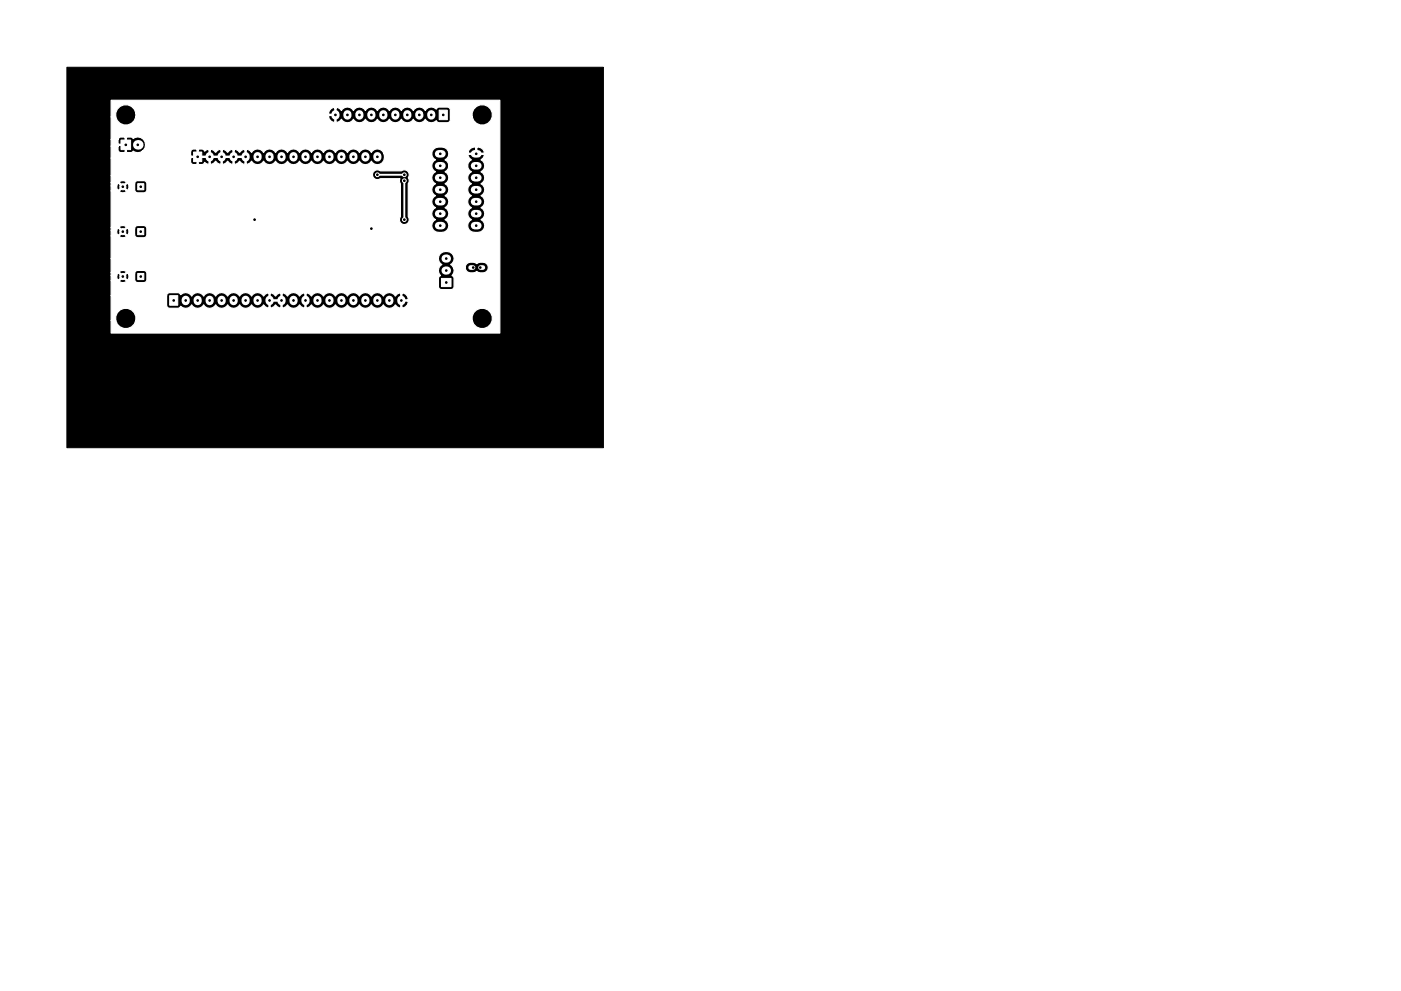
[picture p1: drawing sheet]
<svg xmlns="http://www.w3.org/2000/svg" width="297mm" height="210mm" viewBox="0 0 297 210" stroke-linecap="round" stroke-linejoin="round" font-family="sans-serif">
<path d="M14.2 14.3h113.7v80.7h-113.7z" fill="#000" stroke="#000" stroke-width=".21"/>
<g fill="#fff" stroke="#fff" stroke-width=".21">
<path d="M29.2 39h1.3v1.3h-1.3z"/>
<path d="M29.2 48.5h1.3v1.3h-1.3z"/>
<path d="M29.2 58h1.3v1.3h-1.3z"/>
<path d="M25.7 29.7h2v2h-2z"/>
<circle cx="26" cy="39.6" r=".65"/>
<circle cx="26" cy="49.1" r=".65"/>
<circle cx="26" cy="58.7" r=".65"/>
</g>
<circle cx="29.2" cy="30.7" r="1.02" fill="#fff"/>
<g fill="#fff" stroke="#fff" stroke-width=".21">
<path d="M36 62.7h1.7v2.1h-1.7z"/>
<path d="M41 32.3h1.8v2h-1.8z"/>
<path d="M93.6 59.1h2v1.7h-2z"/>
<path d="M93.1 23.4h1.7v2h-1.7z"/>
<circle cx="78.7" cy="48.5" r=".4"/>
<circle cx="54" cy="46.6" r=".4"/>
<circle cx="80" cy="37.1" r=".4"/>
<circle cx="85.7" cy="37.1" r=".4"/>
<circle cx="85.7" cy="38.3" r=".4"/>
<circle cx="85.7" cy="46.6" r=".4"/>
</g>
<g fill="none" stroke="#fff" stroke-width="1.7">
<path d="M44.4 33.1v.3M47 33.1v.3M49.5 33.1v.3M52.1 33.1v.3M54.6 33.1v.3M57.1 33.1v.3M59.7 33.1v.3M62.2 33.1v.3M64.8 33.1v.3M67.3 33.1v.3M69.8 33.1v.3M71.1 24.2v.3"/>
<path d="M72.4 33.1v.3M73.7 24.2v.3M74.9 33.1v.3M76.2 24.2v.3M77.5 33.1v.3M78.7 24.2v.3M80 33.1v.3M81.3 24.2v.3M83.8 24.2v.3M86.4 24.2v.3M88.9 24.2v.3M91.4 24.2v.3"/>
<path d="M94.5 57.4h.3M94.5 54.9h.3M39.4 63.6v.3M41.9 63.6v.3M44.4 63.6v.3M47 63.6v.3M49.5 63.6v.3M52.1 63.6v.3M54.6 63.6v.3M57.1 63.6v.3M59.7 63.6v.3M62.2 63.6v.3"/>
<path d="M64.8 63.6v.3M67.3 63.6v.3M69.8 63.6v.3M72.4 63.6v.3M74.9 63.6v.3M77.5 63.6v.3M80 63.6v.3M82.5 63.6v.3M85.1 63.6v.3"/>
</g>
<g fill="none" stroke="#fff" stroke-width="1.6">
<path d="M93 37.7h.7M93 35.2h.7M93 32.6h.7M100.6 37.7h.7M100.6 35.2h.7M100.6 32.6h.7M93 47.9h.7M93 45.3h.7M93 42.8h.7M93 40.3h.7M100.6 47.9h.7M100.6 45.3h.7"/>
<path d="M100.6 42.8h.7M100.6 40.3h.7"/>
</g>
<path d="M99.8 56.8h.5M101.9 56.8h.5" fill="none" stroke="#fff" stroke-width="1"/>
<path d="M80 37.1h5.7M85.7 38.3v8.3" fill="none" stroke="#fff" stroke-width=".4"/>
<path d="M23.6 21.3h82.4v49.4h-82.4v-2.7h.9l.4 .8a2.18 2.18 0 0 0 2.2 .9 2.18 2.18 0 0 0 1.7-1.7h71.3l.3 .8a2.18 2.18 0 0 0 3.6 0 2.18 2.18 0 0 0-1.3-3.4 2.18 2.18 0 0 0-2.6 2.6h-71.3v-.9a2.18 2.18 0 0 0-2.6-1.7 2.18 2.18 0 0 0-1.7 2.6h-.9v-5.3h11.7v2.1a.65 .65 0 0 0 .7 .6h1.7l.6-.4a1.47 1.47 0 0 0 2.3-.3 1.45 1.45 0 0 0 2.6 0 1.45 1.45 0 0 0 2.5 0 1.45 1.45 0 0 0 2.6 0 1.45 1.45 0 0 0 2.5 0 1.45 1.45 0 0 0 2.5 0 1.45 1.45 0 0 0 2.6 0l.3 .4 .6 .3 .2-.2v-1.3h.3v1.3l.2 .2 .6-.3 .3-.4 .4 .4 .5 .3 .3-.2v-1.3h-2.6v-1.6h.3v1.3h2.3v-1.3h.2v2.9l.3 .2 .5-.3 .4-.4a1.45 1.45 0 0 0 2.5 0l.4 .4 .5 .3 .2-.2v-2.9h.3v2.9l.2 .2 .6-.3 .3-.4 .3 .3a1.47 1.47 0 0 0 2.3-.3 1.45 1.45 0 0 0 2.5 0 1.45 1.45 0 0 0 2.6 0 1.45 1.45 0 0 0 2.5 0 1.45 1.45 0 0 0 2.5 0 1.45 1.45 0 0 0 2.6 0 1.45 1.45 0 0 0 2.5 0l.4 .4 .5 .3 .3-.2v-1.3h.2v1.3l.2 .2a1.49 1.49 0 0 0 1.2-1.3l-.2-.2h-1.5l.1-1.6h.2v1.3h1.2a1.12 1.12 0 0 0-1.4-1.3l-.3-.2-.5 .3-.4 .4a1.45 1.45 0 0 0-2.5 0 1.45 1.45 0 0 0-2.6 0 1.45 1.45 0 0 0-2.5 0 1.45 1.45 0 0 0-2.5 0 1.45 1.45 0 0 0-2.6 0 1.45 1.45 0 0 0-2.5 0 1.45 1.45 0 0 0-2.6 0l-.3-.4-.6-.3-.2 .2-.5-.2-.5 .3-.4 .4-.2-.3a1.47 1.47 0 0 0-2.3 .3l-.4-.4-.6-.3-.2 .2-.5-.2-.5 .3-.4 .4-.3-.4-.6-.3-.2 .2-.5-.2-.6 .3-.3 .4a1.45 1.45 0 0 0-2.6 0 1.45 1.45 0 0 0-2.5 0 1.45 1.45 0 0 0-2.5 0 1.45 1.45 0 0 0-2.6 0 1.45 1.45 0 0 0-2.5 0 1.45 1.45 0 0 0-2.6 0 1.46 1.46 0 0 0-2.3-.3l-.1-.2-.5-.2h-1.7l-.5 .2-.2 .4h-11.7v-3.1h1.7a.95 .95 0 0 0 1.4 .2l.1-.2-.8-.8-.7 .8h-1.7v-1.1h1.1l.2 .8 .2 .1 .8-.7h.3l.7 .7a.94 .94 0 0 0 .3-1.4h1.3v1.3a.65 .65 0 0 0 .7 .7h1.3l.5-.2 .1-.5v-1.3a.65 .65 0 0 0-.6-.6h-1.6l-.4 .6-1.6-.1-.7 .8h-.3l-.8-.8-.2 .1-.2 .5h-1.1v-.7h1.7l.7 .7 .8-.7a.95 .95 0 0 0-1.4-.3l-.1 .3h-1.7v-2.9h69.3l.1 .5 .7 .7-.3 .2a1.49 1.49 0 0 0 0 2.2l-.3 .1-.1 .5v1.7l.1 .5 .5 .1h2a.65 .65 0 0 0 .7-.6v-1.7l-.4-.6a1.45 1.45 0 0 0 .2-1.7h2.5l.1 .4a1.65 1.65 0 0 0 2.4 .4 1.39 1.39 0 0 0 1.6 .3 1.39 1.39 0 0 0 .8-1.6 1.65 1.65 0 0 0-2.4-.4 1.53 1.53 0 0 0-2.5 .9h-2.5l-.6-.7 .4-.2a1.64 1.64 0 0 0-.8-2.5 1.64 1.64 0 0 0-2.2 1.5h-69.3v-4.9h1.7l.1 .3a.9 .9 0 0 0 1.4-.3l-.8-.7-.7 .7h-1.7v-1h1.1l.2 .8 .2 .1 .8-.8h.3l.7 .8 .3-.1 .1-.5-.1-.8h1.3v1.3l.2 .5 .5 .1h1.3a.65 .65 0 0 0 .6-.6v-1.3l-.2-.5-.4-.2h-1.3a.65 .65 0 0 0-.7 .7l-1.6-.1-.7 .7h-.3l-.8-.7-.2 .1-.2 .5h-1.1v-.8h1.7l.7 .8 .8-.8-.1-.2a.9 .9 0 0 0-1.4 .2h-1.7v-7.7h1.7l.1 .2a.9 .9 0 0 0 1.4-.2l-.8-.7-.7 .7h-1.7v-1.1h1.1l.2 .9h.2l.8-.7h.3l.7 .7h.3l.1-.5-.1-.8h1.3v1.3l.2 .4 .5 .2h1.3a.65 .65 0 0 0 .6-.6v-1.3l-.1-.5-.5-.2h-1.3a.65 .65 0 0 0-.7 .7l-1.6-.1-.7 .7h-.3l-.8-.7-.2 .1-.2 .4h-1.1v-.7h1.7l.7 .7 .8-.7-.1-.2a.9 .9 0 0 0-1.4 .2h-1.7v-1.4h55.4l.1 .4a1.04 1.04 0 0 0 1.5 .2h4.2l.1 8.1a1.05 1.05 0 0 0 .1 1.4 1.05 1.05 0 0 0 1.4 0 1.05 1.05 0 0 0 .2-1.4v-7.1a1.28 1.28 0 0 0 0-1.2 1.05 1.05 0 0 0-.1-1.4 1.05 1.05 0 0 0-1.4-.1h-4.5a1.06 1.06 0 0 0-1.2 0 1.06 1.06 0 0 0-.4 1.1h-55.4v-3.7h16.8l.1 1 .4 .3h.7l.2-.1v-1.4h.2v1.4l.2 .1h.7l.5-.5 .7 .5 .2-.1v-1.4h.3v1.4l.2 .1 .6-.3 .3-.4 .4 .4 .5 .3 .3-.1v-1.4h.2v1.4l.3 .1 .5-.3 .4-.4 .3 .4 .6 .3 .2-.1v-1.4h.3v1.4l.2 .1 .5-.3 .4-.4 .4 .4 .5 .3 .2-.1v-1.4l-28.3 .2v-2.6h1.4v.9l.3 .4 1.1 .1 .1-.2v-1.3l-2.9 .1v-1.4h1.4v.8l.2 .2h1.3v-1.4h.3v3l.2 .2h.8l.4-.3 1 .3 .9-.3h10.3v.9l.2 .1h1.2v-1.3h.2v1.3h2.3v-1.3h.3v1.3h2.3v-1.3h.2v1.3h2.3v-1.3h.3v1.3h2.2v-1.3h.3v3l.2 .1 .6-.3 .3-.4a1.45 1.45 0 0 0 2.6 0 1.45 1.45 0 0 0 2.5 0 1.45 1.45 0 0 0 2.6 0 1.45 1.45 0 0 0 2.5 0 1.45 1.45 0 0 0 2.5 0 1.45 1.45 0 0 0 2.6 0 1.45 1.45 0 0 0 2.5 0 1.45 1.45 0 0 0 2.6 0 1.45 1.45 0 0 0 2.5 0 1.45 1.45 0 0 0 2.5 0 1.55 1.55 0 0 0 2.1 .5 1.55 1.55 0 0 0 .6-2.1h10.1l.1 .6 .7 .7a1.41 1.41 0 0 0-.8 1.3 1.41 1.41 0 0 0 .8 1.2 1.41 1.41 0 0 0-.8 1.3 1.41 1.41 0 0 0 .8 1.3 1.41 1.41 0 0 0-.8 1.3 1.41 1.41 0 0 0 .8 1.2 1.41 1.41 0 0 0-.8 1.3 1.41 1.41 0 0 0 .8 1.3 1.41 1.41 0 0 0-.8 1.2 1.41 1.41 0 0 0 .8 1.3 1.42 1.42 0 0 0-.7 1.6 1.42 1.42 0 0 0 1.4 1.1 1.59 1.59 0 0 0 1.6-.3 1.59 1.59 0 0 0 .5-1.7l-.7-.7a1.41 1.41 0 0 0 .8-1.3 1.41 1.41 0 0 0-.8-1.2 1.41 1.41 0 0 0 .8-1.3 1.41 1.41 0 0 0-.8-1.3 1.41 1.41 0 0 0 .8-1.2 1.41 1.41 0 0 0-.8-1.3 1.41 1.41 0 0 0 .8-1.3 1.41 1.41 0 0 0-.8-1.3l.7-.7 .1-.5h3.9l.2 .5 .6 .7-.3 .3a1.42 1.42 0 0 0 .3 2.3 1.41 1.41 0 0 0-.8 1.3 1.41 1.41 0 0 0 .8 1.2 1.41 1.41 0 0 0-.8 1.3 1.41 1.41 0 0 0 .8 1.3 1.41 1.41 0 0 0-.8 1.2 1.41 1.41 0 0 0 .8 1.3 1.42 1.42 0 0 0-.7 1.6 1.42 1.42 0 0 0 1.4 1.1 1.59 1.59 0 0 0 1.7-.3 1.59 1.59 0 0 0 .4-1.7l-.7-.7a1.41 1.41 0 0 0 .8-1.3 1.41 1.41 0 0 0-.8-1.2 1.41 1.41 0 0 0 .8-1.3 1.41 1.41 0 0 0-.8-1.3 1.41 1.41 0 0 0 .8-1.2 1.41 1.41 0 0 0-.8-1.3 1.41 1.41 0 0 0 .8-1.3 1.41 1.41 0 0 0-.8-1.3 1.41 1.41 0 0 0 .8-1.2 1.41 1.41 0 0 0-.8-1.3l.4-.3 .3-.5-.1-.3h-3.3l-.1 .3 .3 .5 .4 .3-.6 .7-.2 .6h-3.9l-.1-.6-.7-.7a1.35 1.35 0 0 0 .7-1.6h4.1l.1 .2h1.5v-1.3h.3v1.3h1.5l.1-.2a1.97 1.97 0 0 0-3.2-.6l-.3 .6h-4.1v-.2a2.05 2.05 0 0 0-3.5 0l-.1 .5h-10.1a1.46 1.46 0 0 0-1.2-1 1.46 1.46 0 0 0-1.5 .7 1.45 1.45 0 0 0-2.5 0 1.45 1.45 0 0 0-2.5 0 1.45 1.45 0 0 0-2.6 0 1.45 1.45 0 0 0-2.5 0 1.45 1.45 0 0 0-2.6 0 1.45 1.45 0 0 0-2.5 0 1.45 1.45 0 0 0-2.5 0 1.45 1.45 0 0 0-2.6 0 1.45 1.45 0 0 0-2.5 0 1.45 1.45 0 0 0-2.6 0l-.3-.4-.6-.2-.2 .1-.5-.1-.5 .2-.4 .4-.4-.4-.5-.2-.2 .1-.5-.1-.6 .2-.3 .4-.4-.4-.6-.2-.2 .1-.5-.1-.5 .2-.4 .4-.3-.4-.6-.2-.2 .1-.5-.1-.7 .4-.5-.5h-.7l-.2 .2-1.1-.2-.5 .5h-10.3a1.65 1.65 0 0 0 .5-2.3 1.65 1.65 0 0 0-2.4-.4l-.2-.2a1.71 1.71 0 0 0-1.5 0l-.1-.1h-.9l-.5 .5h-1.4v-4.8h.9a2.17 2.17 0 0 0 2.2 1.8 2.17 2.17 0 0 0 2.1-1.9h40.8l.2 .6 .4 .4 .6 .3 .2-.1v-1.4h-1.2l-.2 .2h-40.8v-.7h40.8l.2 .3h1.2v-1.4h.2v3l.3 .1 .5-.3 .4-.4 .2 .3a1.47 1.47 0 0 0 2.3-.3 1.45 1.45 0 0 0 2.6 0 1.45 1.45 0 0 0 2.5 0 1.45 1.45 0 0 0 2.5 0 1.45 1.45 0 0 0 2.6 0 1.45 1.45 0 0 0 2.5 0 1.45 1.45 0 0 0 2.6 0 1.46 1.46 0 0 0 2.3 .3l.2 .3 .4 .1h2l.3-.4 .1-.8h4.6l.3 .8a2.18 2.18 0 0 0 3.6 0 2.18 2.18 0 0 0-1.3-3.4 2.18 2.18 0 0 0-2.6 2.6h-4.6v-1.4a.65 .65 0 0 0-.7-.7h-1.7l-.6 .4a1.47 1.47 0 0 0-2.3 .3 1.45 1.45 0 0 0-2.6 0 1.45 1.45 0 0 0-2.5 0 1.45 1.45 0 0 0-2.6 0 1.45 1.45 0 0 0-2.5 0 1.45 1.45 0 0 0-2.5 0 1.45 1.45 0 0 0-2.6 0 1.45 1.45 0 0 0-2.5 0l-.4-.4-.5-.2-.5 .1-.2-.1a1.49 1.49 0 0 0-1.2 1.2h-40.8a2.18 2.18 0 0 0-2.6-1.8 2.18 2.18 0 0 0-1.7 2.6h-.9z" fill="#fff" stroke="#fff" stroke-width=".25"/>
<g fill="#000" stroke="#000" stroke-width=".21">
<circle cx="26" cy="39.6" r=".18"/>
<circle cx="26.7" cy="24.4" r=".17"/>
<circle cx="26.7" cy="30.7" r=".17"/>
<circle cx="29.2" cy="30.7" r=".17"/>
<circle cx="29.8" cy="39.6" r=".17"/>
<circle cx="41.9" cy="33.3" r=".17"/>
<circle cx="44.4" cy="33.3" r=".17"/>
<circle cx="47" cy="33.3" r=".17"/>
<circle cx="49.5" cy="33.3" r=".17"/>
<circle cx="52.1" cy="33.3" r=".17"/>
<circle cx="54.6" cy="33.3" r=".17"/>
<circle cx="57.1" cy="33.3" r=".17"/>
<circle cx="59.7" cy="33.3" r=".17"/>
<circle cx="62.2" cy="33.3" r=".17"/>
<circle cx="64.8" cy="33.3" r=".17"/>
<circle cx="67.3" cy="33.3" r=".17"/>
<circle cx="69.8" cy="33.3" r=".17"/>
<circle cx="71.1" cy="24.4" r=".17"/>
<circle cx="72.4" cy="33.3" r=".17"/>
<circle cx="73.7" cy="24.4" r=".17"/>
<circle cx="74.9" cy="33.3" r=".17"/>
<circle cx="76.2" cy="24.4" r=".17"/>
<circle cx="77.5" cy="33.3" r=".17"/>
<circle cx="78.7" cy="24.4" r=".17"/>
<circle cx="80" cy="33.3" r=".17"/>
<circle cx="80" cy="37.1" r=".17"/>
<circle cx="81.3" cy="24.4" r=".17"/>
<circle cx="83.8" cy="24.4" r=".17"/>
<circle cx="85.7" cy="38.3" r=".17"/>
<circle cx="85.7" cy="37.1" r=".17"/>
<circle cx="86.4" cy="24.4" r=".17"/>
<circle cx="88.9" cy="24.4" r=".17"/>
<circle cx="91.4" cy="24.4" r=".17"/>
<circle cx="93.3" cy="35.2" r=".17"/>
<circle cx="93.3" cy="37.7" r=".17"/>
<circle cx="93.3" cy="32.6" r=".17"/>
<circle cx="94" cy="24.4" r=".17"/>
<circle cx="101" cy="37.7" r=".17"/>
<circle cx="101" cy="35.2" r=".17"/>
<circle cx="101" cy="32.6" r=".17"/>
<circle cx="102.2" cy="24.4" r=".17"/>
<circle cx="26" cy="49.1" r=".17"/>
<circle cx="26" cy="58.7" r=".18"/>
<circle cx="29.8" cy="49.1" r=".17"/>
<circle cx="29.8" cy="58.7" r=".17"/>
<circle cx="54" cy="46.6" r=".17"/>
<circle cx="78.7" cy="48.5" r=".17"/>
<circle cx="85.7" cy="46.6" r=".17"/>
<circle cx="93.3" cy="40.3" r=".17"/>
<circle cx="93.3" cy="45.3" r=".17"/>
<circle cx="93.3" cy="42.8" r=".17"/>
<circle cx="93.3" cy="47.9" r=".17"/>
<circle cx="94.6" cy="54.9" r=".17"/>
<circle cx="94.6" cy="59.9" r=".17"/>
<circle cx="94.6" cy="57.4" r=".17"/>
<circle cx="100.3" cy="56.8" r=".17"/>
<circle cx="101" cy="40.3" r=".17"/>
<circle cx="101" cy="42.8" r=".17"/>
<circle cx="101" cy="45.3" r=".17"/>
<circle cx="101" cy="47.9" r=".17"/>
<circle cx="101.8" cy="56.8" r=".17"/>
<circle cx="26.7" cy="67.6" r=".17"/>
<circle cx="36.8" cy="63.7" r=".17"/>
<circle cx="39.4" cy="63.7" r=".17"/>
<circle cx="41.9" cy="63.7" r=".17"/>
<circle cx="44.4" cy="63.7" r=".17"/>
<circle cx="47" cy="63.7" r=".17"/>
<circle cx="49.5" cy="63.7" r=".17"/>
<circle cx="52.1" cy="63.7" r=".17"/>
<circle cx="54.6" cy="63.7" r=".17"/>
<circle cx="57.1" cy="63.7" r=".17"/>
<circle cx="59.7" cy="63.7" r=".17"/>
<circle cx="62.2" cy="63.7" r=".17"/>
<circle cx="64.8" cy="63.7" r=".17"/>
<circle cx="67.3" cy="63.7" r=".17"/>
<circle cx="69.8" cy="63.7" r=".17"/>
<circle cx="72.4" cy="63.7" r=".17"/>
<circle cx="74.9" cy="63.7" r=".17"/>
<circle cx="77.5" cy="63.7" r=".17"/>
<circle cx="80" cy="63.7" r=".17"/>
<circle cx="82.5" cy="63.7" r=".17"/>
<circle cx="85.1" cy="63.7" r=".17"/>
<circle cx="102.2" cy="67.6" r=".17"/>
</g>
</svg>
